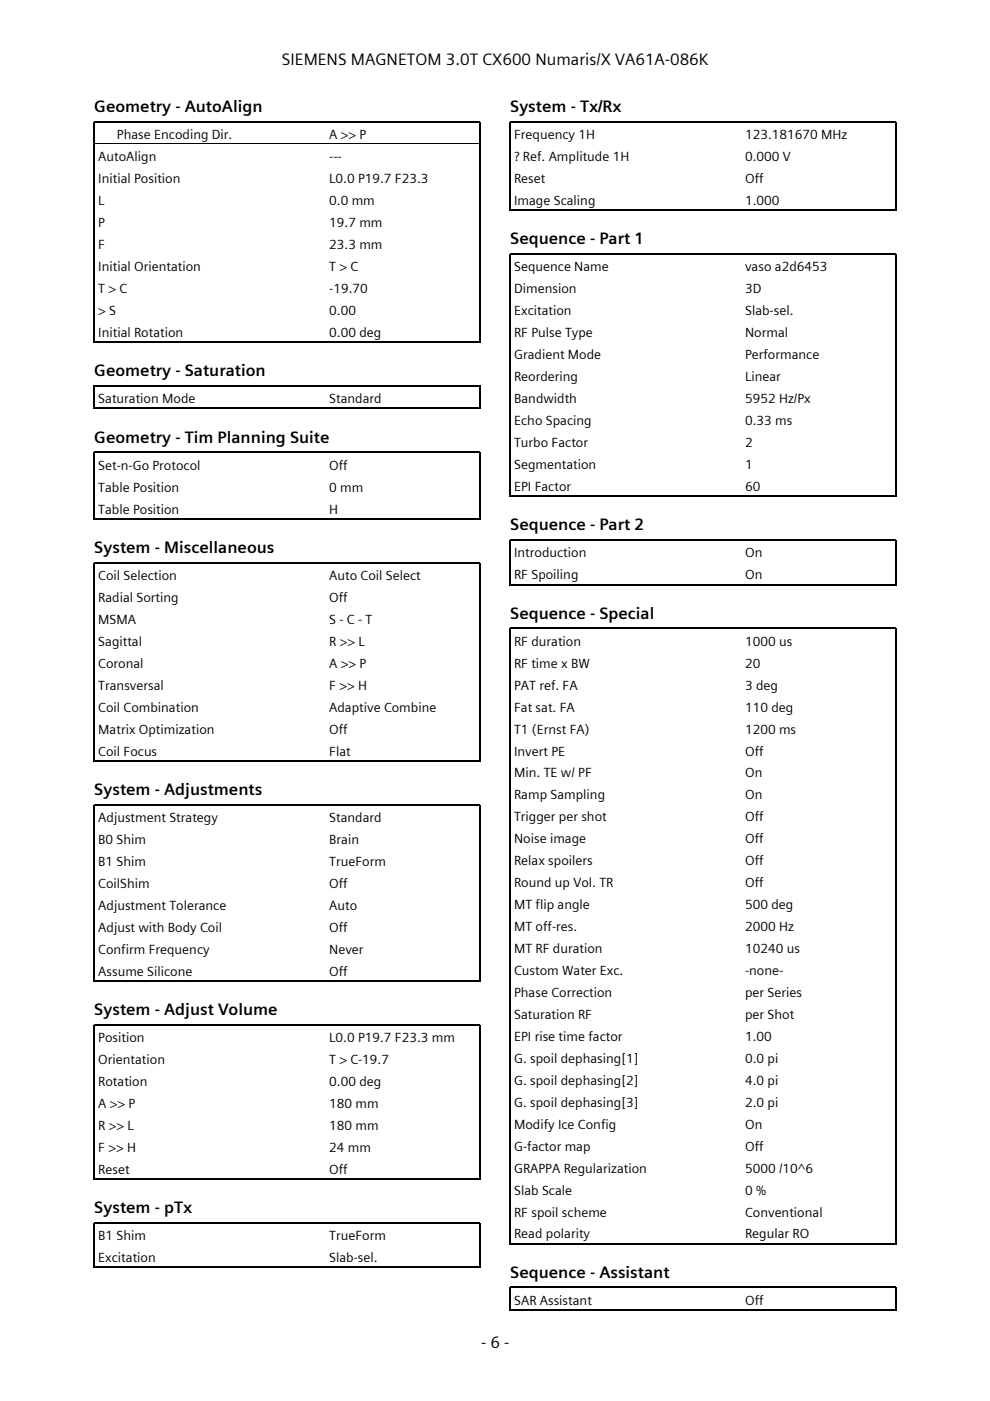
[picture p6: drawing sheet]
<svg xmlns="http://www.w3.org/2000/svg" width="210mm" height="297mm" viewBox="0 0 210 297" stroke-linecap="round" stroke-linejoin="round" font-family="sans-serif">
<defs><g id="words">
<g font-size="3.5">
<text x="59.8" y="13.8">SIEMENS MAGNETOM 3.0T CX600 Numaris/X VA61A-086K</text>
<text x="20" y="23.8">Geometry - AutoAlign</text>
<text x="108.2" y="23.8">System - Tx/Rx</text>
<text x="108.2" y="51.8">Sequence - Part 1</text>
<text x="20" y="79.8">Geometry - Saturation</text>
<text x="20" y="93.8">Geometry - Tim Planning Suite</text>
<text x="108.2" y="112.4">Sequence - Part 2</text>
<text x="20" y="117.2">System - Miscellaneous</text>
<text x="108.2" y="131.2">Sequence - Special</text>
<text x="20" y="168.6">System - Adjustments</text>
<text x="20" y="215.2">System - Adjust Volume</text>
<text x="20" y="257.2">System - pTx</text>
<text x="108.2" y="270.9">Sequence - Assistant</text>
<text x="102" y="285.8">- 6 -</text>
</g>
<g font-size="2.8">
<text x="24.8" y="29.5">Phase Encoding Dir.</text>
<text x="69.8" y="29.5">A &gt;&gt; P</text>
<text x="109" y="29.5">Frequency 1H</text>
<text x="158" y="29.5">123.181670 MHz</text>
<text x="20.8" y="34.2">AutoAlign</text>
<text x="69.8" y="34.2">---</text>
<text x="109" y="34.2">? Ref. Amplitude 1H</text>
<text x="158" y="34.2">0.000 V</text>
<text x="20.8" y="38.8">Initial Position</text>
<text x="69.8" y="38.8">L0.0 P19.7 F23.3</text>
<text x="109" y="38.8">Reset</text>
<text x="158" y="38.8">Off</text>
<text x="20.8" y="43.5">L</text>
<text x="69.8" y="43.5">0.0 mm</text>
<text x="109" y="43.5">Image Scaling</text>
<text x="158" y="43.5">1.000</text>
<text x="20.8" y="48.1">P</text>
<text x="20.8" y="52.8">F</text>
<text x="69.8" y="48.1">19.7 mm</text>
<text x="69.8" y="52.8">23.3 mm</text>
<text x="20.8" y="57.4">Initial Orientation</text>
<text x="69.8" y="57.4">T &gt; C</text>
<text x="109" y="57.6">Sequence Name</text>
<text x="158" y="57.6">vaso a2d6453</text>
<text x="20.8" y="62.1">T &gt; C</text>
<text x="69.8" y="62.1">-19.70</text>
<text x="109" y="62.2">Dimension</text>
<text x="158" y="62.2">3D</text>
<text x="20.8" y="66.8">&gt; S</text>
<text x="20.8" y="71.4">Initial Rotation</text>
<text x="69.8" y="66.8">0.00</text>
<text x="69.8" y="71.4">0.00 deg</text>
<text x="109" y="66.9">Excitation</text>
<text x="109" y="71.5">RF Pulse Type</text>
<text x="158" y="66.9">Slab-sel.</text>
<text x="158" y="71.5">Normal</text>
<text x="109" y="76.2">Gradient Mode</text>
<text x="158" y="76.2">Performance</text>
<text x="109" y="80.8">Reordering</text>
<text x="158" y="80.8">Linear</text>
<text x="20.8" y="85.5">Saturation Mode</text>
<text x="69.8" y="85.5">Standard</text>
<text x="109" y="85.5">Bandwidth</text>
<text x="158" y="85.5">5952 Hz/Px</text>
<text x="109" y="90.1">Echo Spacing</text>
<text x="109" y="94.8">Turbo Factor</text>
<text x="158" y="90.1">0.33 ms</text>
<text x="158" y="94.8">2</text>
<text x="20.8" y="99.6">Set-n-Go Protocol</text>
<text x="69.8" y="99.6">Off</text>
<text x="109" y="99.4">Segmentation</text>
<text x="158" y="99.4">1</text>
<text x="20.8" y="104.2">Table Position</text>
<text x="69.8" y="104.2">0 mm</text>
<text x="109" y="104.1">EPI Factor</text>
<text x="158" y="104.1">60</text>
<text x="20.8" y="108.9">Table Position</text>
<text x="69.8" y="108.9">H</text>
<text x="109" y="118.2">Introduction</text>
<text x="158" y="118.2">On</text>
<text x="20.8" y="123">Coil Selection</text>
<text x="69.8" y="123">Auto Coil Select</text>
<text x="109" y="122.8">RF Spoiling</text>
<text x="158" y="122.8">On</text>
<text x="20.8" y="127.6">Radial Sorting</text>
<text x="69.8" y="127.6">Off</text>
<text x="20.8" y="132.3">MSMA</text>
<text x="20.8" y="136.9">Sagittal</text>
<text x="69.8" y="132.3">S - C - T</text>
<text x="69.8" y="136.9">R &gt;&gt; L</text>
<text x="109" y="136.9">RF duration</text>
<text x="158" y="136.9">1000 us</text>
<text x="20.8" y="141.6">Coronal</text>
<text x="69.8" y="141.6">A &gt;&gt; P</text>
<text x="109" y="141.6">RF time x BW</text>
<text x="158" y="141.6">20</text>
<text x="20.8" y="146.2">Transversal</text>
<text x="69.8" y="146.2">F &gt;&gt; H</text>
<text x="109" y="146.2">PAT ref. FA</text>
<text x="158" y="146.2">3 deg</text>
<text x="20.8" y="150.9">Coil Combination</text>
<text x="20.8" y="155.6">Matrix Optimization</text>
<text x="69.8" y="150.9">Adaptive Combine</text>
<text x="69.8" y="155.6">Off</text>
<text x="109" y="150.9">Fat sat. FA</text>
<text x="109" y="155.5">T1 (Ernst FA)</text>
<text x="158" y="150.9">110 deg</text>
<text x="158" y="155.5">1200 ms</text>
<text x="20.8" y="160.2">Coil Focus</text>
<text x="69.8" y="160.2">Flat</text>
<text x="109" y="160.2">Invert PE</text>
<text x="158" y="160.2">Off</text>
<text x="109" y="164.8">Min. TE w/ PF</text>
<text x="158" y="164.8">On</text>
<text x="109" y="169.5">Ramp Sampling</text>
<text x="158" y="169.5">On</text>
<text x="20.8" y="174.3">Adjustment Strategy</text>
<text x="20.8" y="178.9">B0 Shim</text>
<text x="69.8" y="174.3">Standard</text>
<text x="69.8" y="178.9">Brain</text>
<text x="109" y="174.2">Trigger per shot</text>
<text x="109" y="178.8">Noise image</text>
<text x="158" y="174.2">Off</text>
<text x="158" y="178.8">Off</text>
<text x="20.8" y="183.6">B1 Shim</text>
<text x="69.8" y="183.6">TrueForm</text>
<text x="109" y="183.4">Relax spoilers</text>
<text x="158" y="183.4">Off</text>
<text x="20.8" y="188.3">CoilShim</text>
<text x="69.8" y="188.3">Off</text>
<text x="109" y="188.1">Round up Vol. TR</text>
<text x="158" y="188.1">Off</text>
<text x="20.8" y="192.9">Adjustment Tolerance</text>
<text x="20.8" y="197.6">Adjust with Body Coil</text>
<text x="69.8" y="192.9">Auto</text>
<text x="69.8" y="197.6">Off</text>
<text x="109" y="192.8">MT flip angle</text>
<text x="109" y="197.4">MT off-res.</text>
<text x="158" y="192.8">500 deg</text>
<text x="158" y="197.4">2000 Hz</text>
<text x="20.8" y="202.2">Confirm Frequency</text>
<text x="69.8" y="202.2">Never</text>
<text x="109" y="202.1">MT RF duration</text>
<text x="158" y="202.1">10240 us</text>
<text x="20.8" y="206.9">Assume Silicone</text>
<text x="69.8" y="206.9">Off</text>
<text x="109" y="206.7">Custom Water Exc.</text>
<text x="158" y="206.7">-none-</text>
<text x="109" y="211.4">Phase Correction</text>
<text x="158" y="211.4">per Series</text>
<text x="20.8" y="221">Position</text>
<text x="69.8" y="221">L0.0 P19.7 F23.3 mm</text>
<text x="109" y="216">Saturation RF</text>
<text x="109" y="220.7">EPI rise time factor</text>
<text x="158" y="216">per Shot</text>
<text x="158" y="220.7">1.00</text>
<text x="20.8" y="225.6">Orientation</text>
<text x="69.8" y="225.6">T &gt; C-19.7</text>
<text x="109" y="225.3">G. spoil dephasing[1]</text>
<text x="158" y="225.3">0.0 pi</text>
<text x="20.8" y="230.3">Rotation</text>
<text x="69.8" y="230.3">0.00 deg</text>
<text x="109" y="230">G. spoil dephasing[2]</text>
<text x="158" y="230">4.0 pi</text>
<text x="20.8" y="234.9">A &gt;&gt; P</text>
<text x="20.8" y="239.6">R &gt;&gt; L</text>
<text x="69.8" y="234.9">180 mm</text>
<text x="69.8" y="239.6">180 mm</text>
<text x="109" y="234.7">G. spoil dephasing[3]</text>
<text x="109" y="239.3">Modify Ice Config</text>
<text x="158" y="234.7">2.0 pi</text>
<text x="158" y="239.3">On</text>
<text x="20.8" y="244.2">F &gt;&gt; H</text>
<text x="69.8" y="244.2">24 mm</text>
<text x="109" y="244">G-factor map</text>
<text x="158" y="244">Off</text>
<text x="20.8" y="248.9">Reset</text>
<text x="69.8" y="248.9">Off</text>
<text x="109" y="248.6">GRAPPA Regularization</text>
<text x="158" y="248.6">5000 /10^6</text>
<text x="109" y="253.3">Slab Scale</text>
<text x="109" y="257.9">RF spoil scheme</text>
<text x="158" y="253.3">0 %</text>
<text x="158" y="257.9">Conventional</text>
<text x="20.8" y="263">B1 Shim</text>
<text x="69.8" y="263">TrueForm</text>
<text x="109" y="262.6">Read polarity</text>
<text x="158" y="262.6">Regular RO</text>
<text x="20.8" y="267.6">Excitation</text>
<text x="69.8" y="267.6">Slab-sel.</text>
<text x="109" y="276.7">SAR Assistant</text>
<text x="158" y="276.7">Off</text>
</g>
</g></defs>
<g fill="none" stroke="#000" stroke-width=".26">
<path d="M108.2 44.7v-18.9h81.8v18.9M108.3 44.6h81.6M20 72.6v-46.8h81.8v46.8M20.1 72.5h81.6M20 86.7v-4.9h81.8v4.9M20.1 86.6h81.6M20 110.1v-14.2h81.8v14.2M20.1 110h81.6M108.2 105.3v-51.4h81.8v51.4M108.3 105.2h81.6M108.2 124.1v-9.6h81.8v9.6M108.3 123.9h81.6"/>
<path d="M20 161.4v-42.1h81.8v42.1M20.1 161.3h81.6M20 208.1v-37.5h81.8v37.5M20.1 208h81.6M20 250.1v-32.8h81.8v32.8M20.1 250h81.6M20 268.8v-9.5h81.8v9.5M20.1 268.7h81.6M108.2 263.8v-130.6h81.8v130.6M108.2 277.9v-4.9h81.8v4.9M108.3 263.7h81.6M108.3 277.8h81.6"/>
</g>
<path d="M20.1 30.5h81.6" fill="none" stroke="#000" stroke-width=".21"/>
<use href="#words"/>
</svg>
